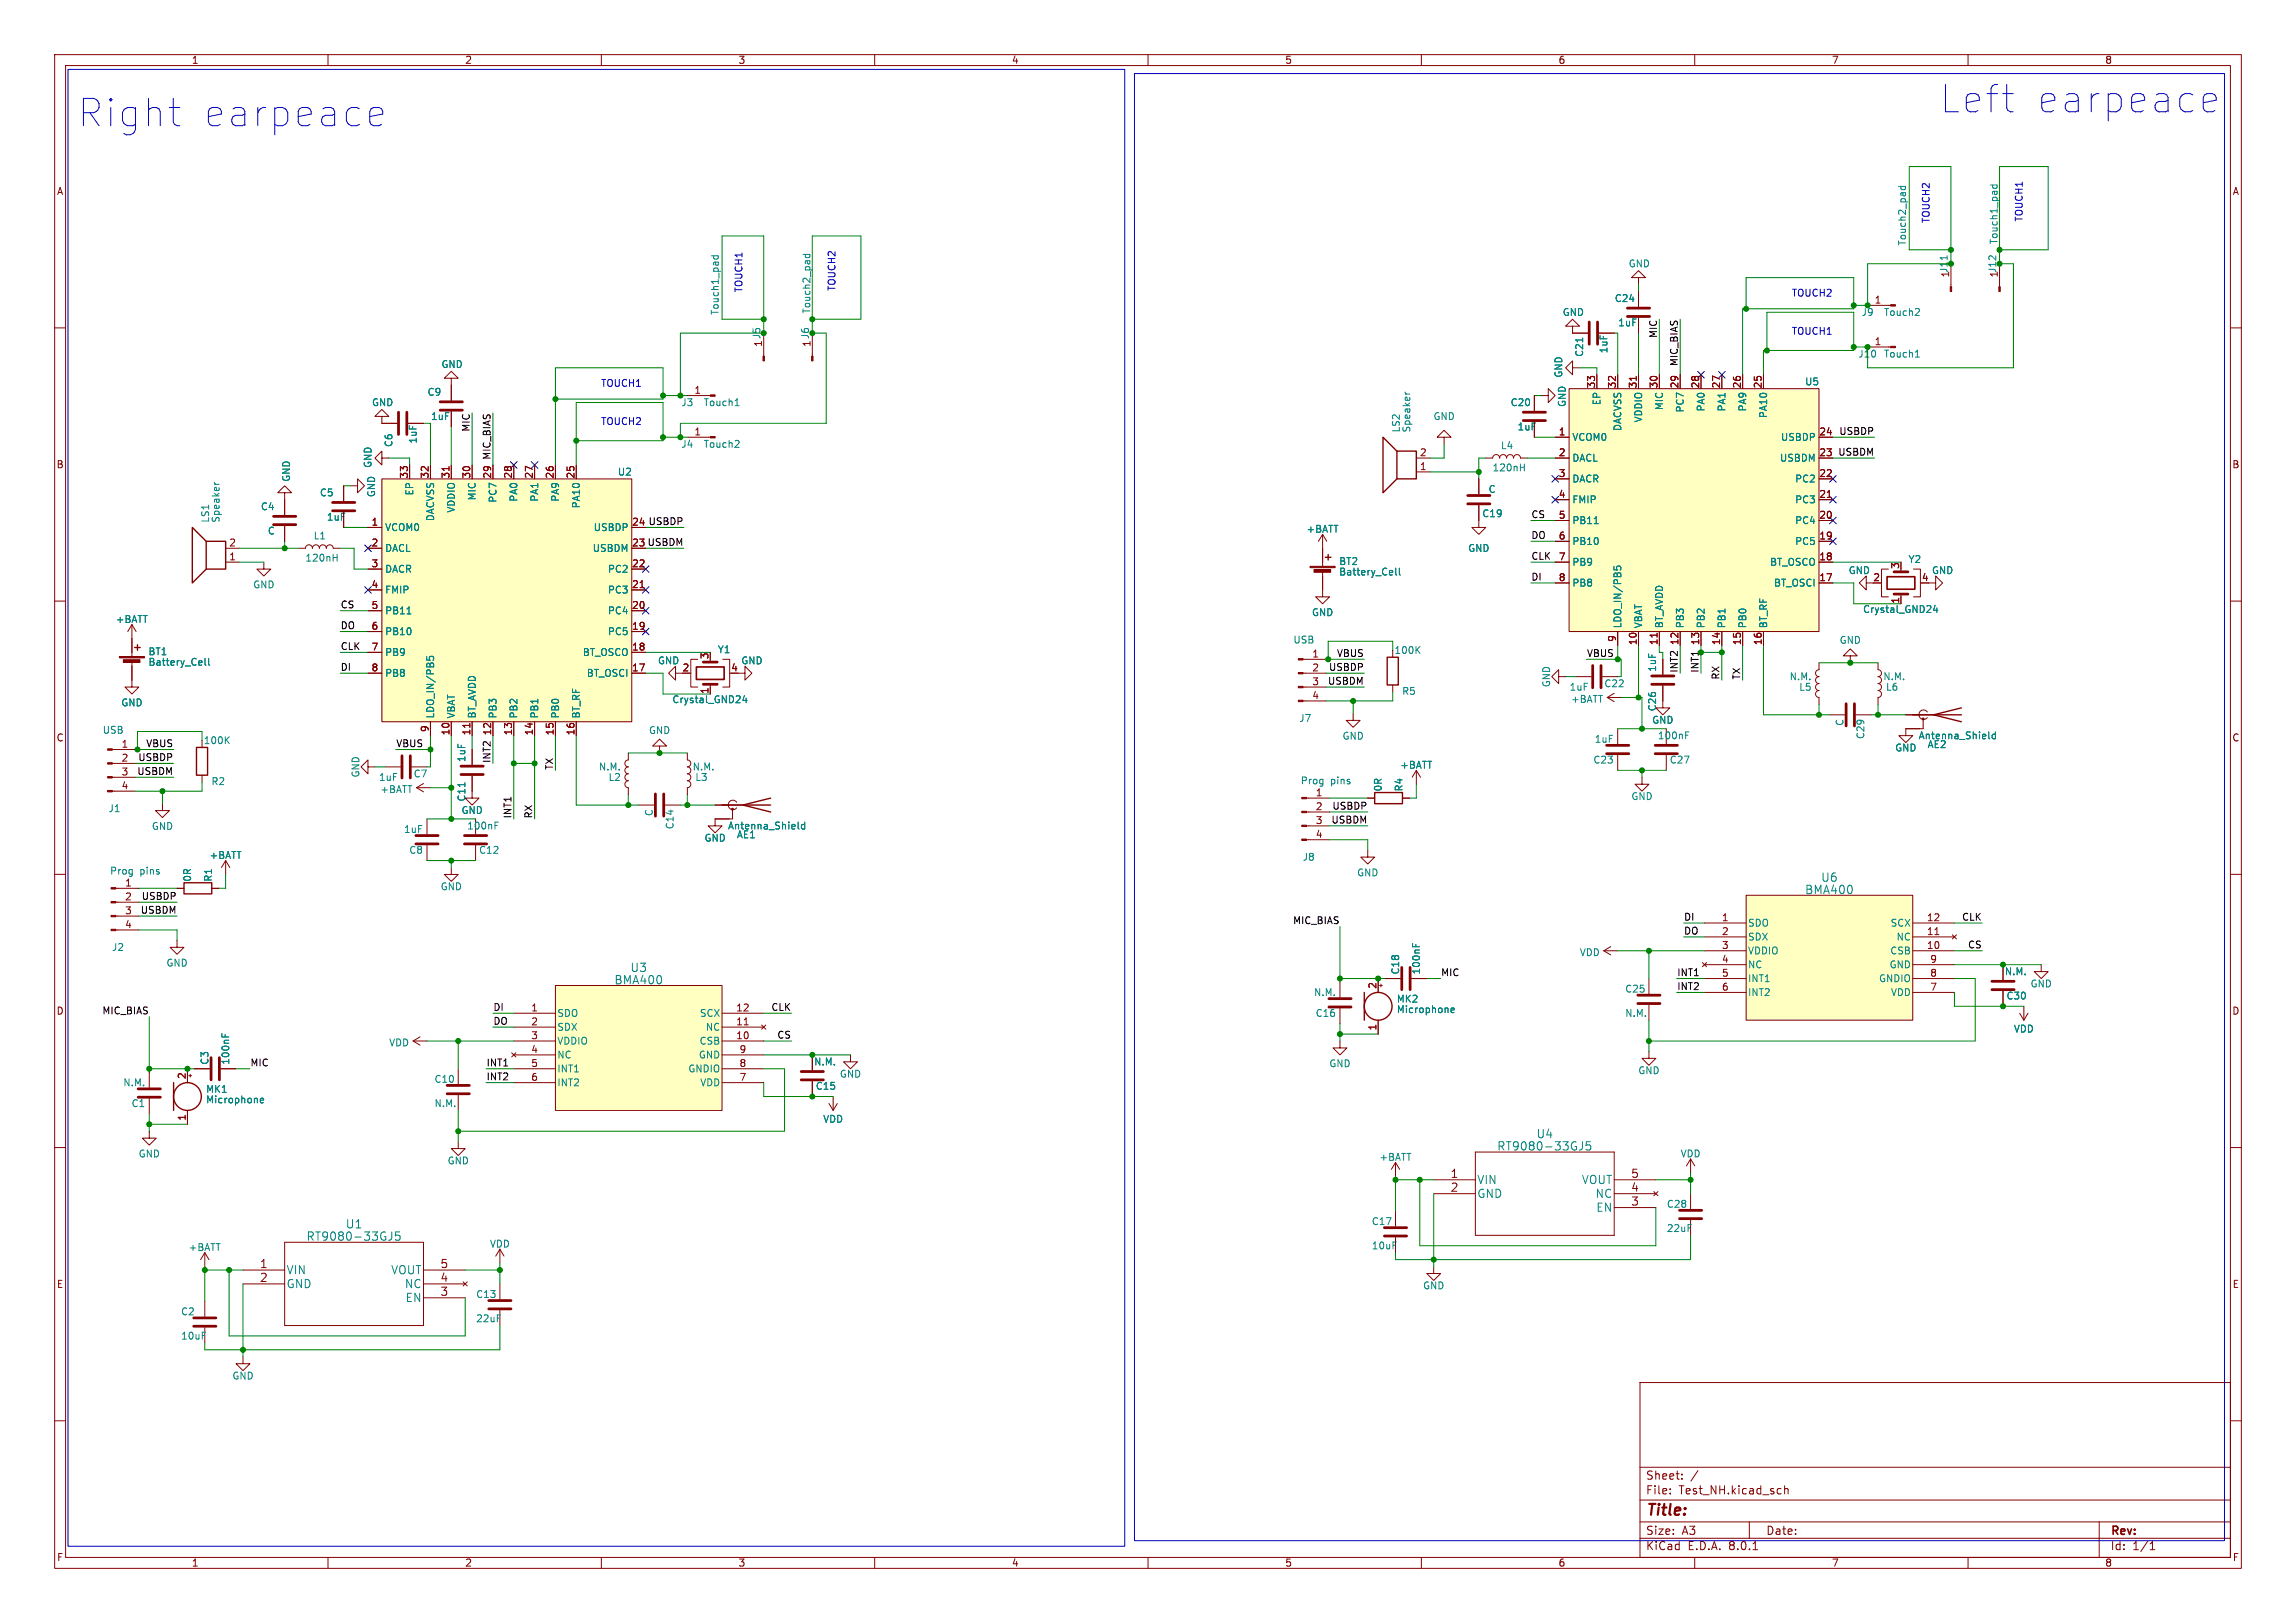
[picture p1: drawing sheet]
<svg xmlns="http://www.w3.org/2000/svg" width="420mm" height="297mm" viewBox="0 0 420 297" stroke-linecap="round" stroke-linejoin="round" font-family="sans-serif">
<defs><g id="words">
<g font-size="7" fill="#0000c2">
<text x="14" y="23.6">Right</text>
<text x="36.5" y="23.6">earpeace</text>
<text x="354.6" y="21.1">Left</text>
<text x="371.9" y="21.1">earpeace</text>
</g>
<text font-size="2.8" fill="#840000" x="301" y="277.9">Title:</text>
<g font-size="2.1" fill="#008484">
<text x="333" y="161.6">U6</text>
<text x="330.1" y="163.8">BMA400</text>
<text x="115.2" y="178.1">U3</text>
<text x="112.3" y="180.3">BMA400</text>
<text x="281" y="208.5">U4</text>
<text x="273.8" y="210.7">RT9080-33GJ5</text>
<text x="270.1" y="216.9">VIN</text>
<text x="270.1" y="219.4">GND</text>
<text x="289.3" y="216.9">VOUT</text>
<text x="291.8" y="219.4">NC</text>
<text x="291.9" y="222">EN</text>
<text x="56" y="227.3">RT9080-33GJ5</text>
<text x="63.2" y="225">U1</text>
<text x="52.3" y="233.4">VIN</text>
<text x="71.5" y="233.4">VOUT</text>
<text x="52.3" y="235.9">GND</text>
<text x="74" y="235.9">NC</text>
<text x="74.1" y="238.5">EN</text>
</g>
<g font-size="2.1" fill="#840000">
<text x="265.3" y="215.6">1</text>
<text x="298.3" y="215.6">5</text>
<text x="265.3" y="218.2">2</text>
<text x="298.3" y="220.7">3</text>
<text x="298.3" y="218.2">4</text>
<text x="47.5" y="232.2">1</text>
<text x="80.5" y="232.2">5</text>
<text x="47.5" y="234.7">2</text>
<text x="80.5" y="237.2">3</text>
<text x="80.5" y="234.7">4</text>
<text x="301" y="273.7">File:</text>
<text x="301" y="271">Sheet:</text>
<text x="307.1" y="273.7">Test_NH.kicad_sch</text>
<text x="301" y="281.1">Size:</text>
<text x="307.6" y="281.1">A3</text>
<text x="323" y="281.1">Date:</text>
<text x="386" y="281.3">Rev:</text>
<text x="301" y="283.9">KiCad</text>
<text x="308.7" y="283.9">E.D.A.</text>
<text x="316.3" y="283.9">8.0.1</text>
<text x="386" y="283.9">Id:</text>
<text x="390.1" y="283.9">1/1</text>
</g>
<g font-size="1.8" fill="#840000">
<text x="35" y="11.9">1</text>
<text x="85" y="11.9">2</text>
<text x="135" y="11.9">3</text>
<text x="185" y="11.9">4</text>
<text x="235" y="11.9">5</text>
<text x="285" y="11.9">6</text>
<text x="335" y="11.9">7</text>
<text x="385" y="11.9">8</text>
<text x="10.3" y="35.9">A</text>
<text x="408.3" y="35.9">A</text>
<text x="342.8" y="55.6">1</text>
<text x="342.8" y="63.2">1</text>
<text x="291.8" y="71.2" transform="rotate(-90 291.8 71.2)">33</text>
<text x="295.7" y="71.2" transform="rotate(-90 295.7 71.2)">32</text>
<text x="299.5" y="71.2" transform="rotate(-90 299.5 71.2)">31</text>
<text x="303.3" y="71.2" transform="rotate(-90 303.3 71.2)">30</text>
<text x="307.1" y="71.2" transform="rotate(-90 307.1 71.2)">29</text>
<text x="310.9" y="71.2" transform="rotate(-90 310.9 71.2)">28</text>
<text x="314.7" y="71.2" transform="rotate(-90 314.7 71.2)">27</text>
<text x="318.5" y="71.2" transform="rotate(-90 318.5 71.2)">26</text>
<text x="322.3" y="71.2" transform="rotate(-90 322.3 71.2)">25</text>
<text x="126.9" y="72.1">1</text>
<text x="126.9" y="79.8">1</text>
<text x="259.6" y="83.6">2</text>
<text x="285" y="79.8">1</text>
<text x="285" y="83.6">2</text>
<text x="332.7" y="83.6">23</text>
<text x="332.7" y="79.8">24</text>
<text x="10.3" y="85.9">B</text>
<text x="74.7" y="87.7" transform="rotate(-90 74.7 87.7)">33</text>
<text x="78.5" y="87.7" transform="rotate(-90 78.5 87.7)">32</text>
<text x="82.3" y="87.7" transform="rotate(-90 82.3 87.7)">31</text>
<text x="86.1" y="87.7" transform="rotate(-90 86.1 87.7)">30</text>
<text x="89.9" y="87.7" transform="rotate(-90 89.9 87.7)">29</text>
<text x="93.7" y="87.7" transform="rotate(-90 93.7 87.7)">28</text>
<text x="97.5" y="87.7" transform="rotate(-90 97.5 87.7)">27</text>
<text x="101.3" y="87.7" transform="rotate(-90 101.3 87.7)">26</text>
<text x="105.2" y="87.7" transform="rotate(-90 105.2 87.7)">25</text>
<text x="259.6" y="86.1">1</text>
<text x="285" y="87.4">3</text>
<text x="332.7" y="87.4">22</text>
<text x="408.2" y="85.9">B</text>
<text x="285" y="91.2">4</text>
<text x="285" y="95">5</text>
<text x="332.7" y="95">20</text>
<text x="332.7" y="91.2">21</text>
<text x="41.8" y="100.1">2</text>
<text x="67.9" y="96.3">1</text>
<text x="67.9" y="100.1">2</text>
<text x="115.5" y="100.1">23 USBDM</text>
<text x="115.5" y="96.3">24 USBDP</text>
<text x="115.5" y="100.1">23</text>
<text x="115.5" y="96.3">24</text>
<text x="285" y="98.8">6</text>
<text x="332.7" y="98.8">19</text>
<text x="41.8" y="102.6">1</text>
<text x="67.9" y="103.9">3</text>
<text x="67.9" y="107.7">4</text>
<text x="115.5" y="107.7">21</text>
<text x="115.5" y="103.9">22</text>
<text x="285" y="102.6">7</text>
<text x="285" y="106.4">8</text>
<text x="332.7" y="106.4">17</text>
<text x="332.7" y="102.6">18</text>
<text x="342.6" y="106.4">2</text>
<text x="347.5" y="104.2" transform="rotate(-90 347.5 104.2)">3</text>
<text x="351.5" y="106.4">4</text>
<text x="67.9" y="111.5">5</text>
<text x="115.5" y="111.5">20</text>
<text x="347.5" y="110.6" transform="rotate(-90 347.5 110.6)">1</text>
<text x="67.9" y="115.3">6</text>
<text x="67.9" y="119.1">7</text>
<text x="115.5" y="119.1">18</text>
<text x="115.5" y="115.3">19</text>
<text x="295.7" y="117.5" transform="rotate(-90 295.7 117.5)">9</text>
<text x="299.5" y="118.2" transform="rotate(-90 299.5 118.2)">10</text>
<text x="303.3" y="118.2" transform="rotate(-90 303.3 118.2)">11</text>
<text x="307.1" y="118.2" transform="rotate(-90 307.1 118.2)">12</text>
<text x="310.9" y="118.2" transform="rotate(-90 310.9 118.2)">13</text>
<text x="314.7" y="118.2" transform="rotate(-90 314.7 118.2)">14</text>
<text x="318.5" y="118.2" transform="rotate(-90 318.5 118.2)">15</text>
<text x="322.3" y="118.2" transform="rotate(-90 322.3 118.2)">16</text>
<text x="67.9" y="122.9">8</text>
<text x="115.5" y="122.9">17</text>
<text x="124.8" y="122.9">2</text>
<text x="129.7" y="120.7" transform="rotate(-90 129.7 120.7)">3</text>
<text x="133.7" y="122.9">4</text>
<text x="240" y="120.4">1</text>
<text x="240" y="122.9">2</text>
<text x="240" y="125.5">3</text>
<text x="129.7" y="127.1" transform="rotate(-90 129.7 127.1)">1</text>
<text x="240" y="128">4</text>
<text x="10.3" y="135.9">C</text>
<text x="22.2" y="136.9">1</text>
<text x="78.5" y="134.1" transform="rotate(-90 78.5 134.1)">9</text>
<text x="82.3" y="134.7" transform="rotate(-90 82.3 134.7)">10</text>
<text x="86.1" y="134.7" transform="rotate(-90 86.1 134.7)">11</text>
<text x="89.9" y="134.7" transform="rotate(-90 89.9 134.7)">12</text>
<text x="93.7" y="134.7" transform="rotate(-90 93.7 134.7)">13</text>
<text x="97.5" y="134.7" transform="rotate(-90 97.5 134.7)">14</text>
<text x="101.3" y="134.7" transform="rotate(-90 101.3 134.7)">15</text>
<text x="105.2" y="134.7" transform="rotate(-90 105.2 134.7)">16</text>
<text x="408.2" y="135.9">C</text>
<text x="22.2" y="139.4">2</text>
<text x="22.2" y="142">3</text>
<text x="22.2" y="144.5">4</text>
<text x="240.6" y="145.8">1</text>
<text x="240.6" y="148.3">2</text>
<text x="240.6" y="150.9">3</text>
<text x="240.6" y="153.4">4</text>
<text x="22.8" y="162.3">1</text>
<text x="22.8" y="164.8">2</text>
<text x="22.8" y="167.4">3</text>
<text x="22.8" y="169.9">4</text>
<text x="314.9" y="168.7">1</text>
<text x="314.9" y="171.2">2</text>
<text x="314.9" y="173.7">3</text>
<text x="352.4" y="173.7">10</text>
<text x="352.4" y="171.2">11</text>
<text x="352.4" y="168.7">12</text>
<text x="314.9" y="176.3">4</text>
<text x="314.9" y="178.8">5</text>
<text x="353" y="178.8">8</text>
<text x="353" y="176.3">9</text>
<text x="10.3" y="185.9">D</text>
<text x="97.1" y="185.2">1</text>
<text x="134.6" y="185.2">12</text>
<text x="251.8" y="181" transform="rotate(-90 251.8 181)">2</text>
<text x="314.9" y="181.4">6</text>
<text x="353" y="181.4">7</text>
<text x="408.2" y="185.9">D</text>
<text x="97.1" y="187.7">2</text>
<text x="97.1" y="190.2">3</text>
<text x="134.6" y="190.2">10</text>
<text x="134.6" y="187.7">11</text>
<text x="251.8" y="188.7" transform="rotate(-90 251.8 188.7)">1</text>
<text x="34" y="197.6" transform="rotate(-90 34 197.6)">2</text>
<text x="97.1" y="192.8">4</text>
<text x="97.1" y="195.3">5</text>
<text x="97.1" y="197.9">6</text>
<text x="135.2" y="197.9">7</text>
<text x="135.2" y="195.3">8</text>
<text x="135.2" y="192.8">9</text>
<text x="34" y="205.2" transform="rotate(-90 34 205.2)">1</text>
<text x="10.3" y="235.9">E</text>
<text x="408.3" y="235.9">E</text>
<text x="10.3" y="285.9">F</text>
<text x="35" y="286.9">1</text>
<text x="85" y="286.9">2</text>
<text x="135" y="286.9">3</text>
<text x="185" y="286.9">4</text>
<text x="235" y="286.9">5</text>
<text x="285" y="286.9">6</text>
<text x="335" y="286.9">7</text>
<text x="385" y="286.9">8</text>
<text x="408.3" y="285.9">F</text>
</g>
<g font-size="1.8" fill="#0000c2">
<text x="353.1" y="40.9" transform="rotate(-90 353.1 40.9)">TOUCH2</text>
<text x="370.1" y="40.6" transform="rotate(-90 370.1 40.6)">TOUCH1</text>
<text x="135.9" y="53.6" transform="rotate(-90 135.9 53.6)">TOUCH1</text>
<text x="152.9" y="53.3" transform="rotate(-90 152.9 53.3)">TOUCH2</text>
<text x="327.7" y="54.4">TOUCH2</text>
<text x="327.7" y="61.3">TOUCH1</text>
<text x="109.9" y="70.9">TOUCH1</text>
<text x="109.9" y="77.9">TOUCH2</text>
</g>
<g font-size="1.8" fill="#008484">
<text x="348.8" y="45" transform="rotate(-90 348.8 45)">Touch2_pad</text>
<text x="365.6" y="44.8" transform="rotate(-90 365.6 44.8)">Touch1_pad</text>
<text x="297.8" y="49.1">GND</text>
<text x="356.6" y="50.9" transform="rotate(-90 356.6 50.9)">1J11</text>
<text x="365.5" y="50.9" transform="rotate(-90 365.5 50.9)">1J12</text>
<text x="131.7" y="57.7" transform="rotate(-90 131.7 57.7)">Touch1_pad</text>
<text x="148.4" y="57.5" transform="rotate(-90 148.4 57.5)">Touch2_pad</text>
<text x="285.8" y="58">GND</text>
<text x="295.3" y="55.5">C24</text>
<text x="295.9" y="59.9">1uF</text>
<text x="340.4" y="58">J9</text>
<text x="344.5" y="58">Touch2</text>
<text x="139.4" y="63.6" transform="rotate(-90 139.4 63.6)">1 J5</text>
<text x="148.3" y="63.6" transform="rotate(-90 148.3 63.6)">1 J6</text>
<text x="289.8" y="65.4" transform="rotate(-90 289.8 65.4)">C21</text>
<text x="294.2" y="64.8" transform="rotate(-90 294.2 64.8)">1uF</text>
<text x="339.8" y="65.6">J10</text>
<text x="344.5" y="65.6">Touch1</text>
<text x="80.7" y="67.5">GND</text>
<text x="286" y="69.2" transform="rotate(-90 286 69.2)">GND</text>
<text x="330.1" y="70.7">U5</text>
<text x="68" y="74.5">GND</text>
<text x="78.1" y="72.6">C9</text>
<text x="78.7" y="77.1">1uF</text>
<text x="124.5" y="74.5">J3</text>
<text x="128.6" y="74.5">Touch1</text>
<text x="262.1" y="77.1">GND</text>
<text x="276.2" y="74.5">C20</text>
<text x="286.6" y="74.6" transform="rotate(-90 286.6 74.6)">GND</text>
<text x="293" y="74.3" transform="rotate(-90 293 74.3)">EP</text>
<text x="300.6" y="77.4" transform="rotate(-90 300.6 77.4)">VDDIO</text>
<text x="304.4" y="75.2" transform="rotate(-90 304.4 75.2)">MIC</text>
<text x="308.2" y="75.6" transform="rotate(-90 308.2 75.6)">PC7</text>
<text x="312" y="75.4" transform="rotate(-90 312 75.4)">PA0</text>
<text x="315.8" y="75.4" transform="rotate(-90 315.8 75.4)">PA1</text>
<text x="319.6" y="75.4" transform="rotate(-90 319.6 75.4)">PA9</text>
<text x="323.4" y="76.6" transform="rotate(-90 323.4 76.6)">PA10</text>
<text x="72" y="81.9" transform="rotate(-90 72 81.9)">C6</text>
<text x="76.4" y="81.3" transform="rotate(-90 76.4 81.3)">1uF</text>
<text x="124.5" y="82.1">J4</text>
<text x="128.6" y="82.1">Touch2</text>
<text x="256.3" y="79.2" transform="rotate(-90 256.3 79.2)">LS2</text>
<text x="258.2" y="79.2" transform="rotate(-90 258.2 79.2)">Speaker</text>
<text x="274.5" y="82.4">L4</text>
<text x="277.5" y="79">1uF</text>
<text x="287.5" y="80.9">VCOM0</text>
<text x="296.8" y="79" transform="rotate(-90 296.8 79)">DACVSS</text>
<text x="325.7" y="80.9">USBDP</text>
<text x="53.3" y="88.3" transform="rotate(-90 53.3 88.3)">GND</text>
<text x="68.2" y="85.7" transform="rotate(-90 68.2 85.7)">GND</text>
<text x="112.9" y="87.2">U2</text>
<text x="272.9" y="86.5">120nH</text>
<text x="287.5" y="84.7">DACL</text>
<text x="287.5" y="88.5">DACR</text>
<text x="325.5" y="84.7">USBDM</text>
<text x="328.3" y="88.5">PC2</text>
<text x="38.4" y="95.7" transform="rotate(-90 38.4 95.7)">LS1</text>
<text x="40.4" y="95.7" transform="rotate(-90 40.4 95.7)">Speaker</text>
<text x="47.6" y="93.6">C4</text>
<text x="58.4" y="91">C5</text>
<text x="59.7" y="95.5">1uF</text>
<text x="68.8" y="91.1" transform="rotate(-90 68.8 91.1)">GND</text>
<text x="75.8" y="90.8" transform="rotate(-90 75.8 90.8)">EP</text>
<text x="79.6" y="95.5" transform="rotate(-90 79.6 95.5)">DACVSS</text>
<text x="83.4" y="93.9" transform="rotate(-90 83.4 93.9)">VDDIO</text>
<text x="87.2" y="91.7" transform="rotate(-90 87.2 91.7)">MIC</text>
<text x="91" y="92.1" transform="rotate(-90 91 92.1)">PC7</text>
<text x="94.8" y="91.9" transform="rotate(-90 94.8 91.9)">PA0</text>
<text x="98.7" y="91.9" transform="rotate(-90 98.7 91.9)">PA1</text>
<text x="102.5" y="91.9" transform="rotate(-90 102.5 91.9)">PA9</text>
<text x="106.3" y="93.1" transform="rotate(-90 106.3 93.1)">PA10</text>
<text x="271.1" y="94.8">C19</text>
<text x="272.2" y="90.4">C</text>
<text x="287.5" y="92.3">FMIP</text>
<text x="328.3" y="92.3">PC3</text>
<text x="48.9" y="98">C</text>
<text x="57.3" y="98.9">L1</text>
<text x="70.4" y="97.4">VCOM0</text>
<text x="70.4" y="101.2">DACL</text>
<text x="108.3" y="101.2">USBDM</text>
<text x="108.5" y="97.4">USBDP</text>
<text x="238.9" y="97.7">+BATT</text>
<text x="268.5" y="101.2">GND</text>
<text x="287.5" y="96.1">PB11</text>
<text x="287.5" y="99.9">PB10</text>
<text x="328.3" y="99.9">PC5</text>
<text x="328.3" y="96.1">PC4</text>
<text x="46.2" y="107.9">GND</text>
<text x="55.8" y="103">120nH</text>
<text x="70.4" y="105">DACR</text>
<text x="111.1" y="105">PC2</text>
<text x="244.9" y="103.6">BT2</text>
<text x="244.9" y="105.5">Battery_Cell</text>
<text x="287.5" y="103.7">PB9</text>
<text x="287.5" y="107.5">PB8</text>
<text x="323.7" y="103.7">BT_OSCO</text>
<text x="324.4" y="107.5">BT_OSCI</text>
<text x="338.1" y="105.3">GND</text>
<text x="349" y="103.2">Y2</text>
<text x="353.3" y="105.3">GND</text>
<text x="70.4" y="108.8">FMIP</text>
<text x="70.4" y="112.6">PB11</text>
<text x="111.1" y="112.6">PC4</text>
<text x="111.1" y="108.8">PC3</text>
<text x="239.9" y="112.9">GND</text>
<text x="340.7" y="112.4">Crystal_GND24</text>
<text x="21.1" y="114.2">+BATT</text>
<text x="70.4" y="116.4">PB10</text>
<text x="111.1" y="116.4">PC5</text>
<text x="131.2" y="119.7">Y1</text>
<text x="236.5" y="118">USB</text>
<text x="255" y="119.9">100K</text>
<text x="296.8" y="115.1" transform="rotate(-90 296.8 115.1)">LDO_IN/PB5</text>
<text x="300.6" y="115.1" transform="rotate(-90 300.6 115.1)">VBAT</text>
<text x="304.4" y="115.1" transform="rotate(-90 304.4 115.1)">BT_AVDD</text>
<text x="308.2" y="115.1" transform="rotate(-90 308.2 115.1)">PB3</text>
<text x="312" y="115.1" transform="rotate(-90 312 115.1)">PB2</text>
<text x="315.8" y="115.1" transform="rotate(-90 315.8 115.1)">PB1</text>
<text x="319.6" y="115.1" transform="rotate(-90 319.6 115.1)">PB0</text>
<text x="323.4" y="115.1" transform="rotate(-90 323.4 115.1)">BT_RF</text>
<text x="336.4" y="118">GND</text>
<text x="27.1" y="120.1">BT1</text>
<text x="27.1" y="122">Battery_Cell</text>
<text x="70.4" y="120.2">PB9</text>
<text x="70.4" y="124.1">PB8</text>
<text x="106.5" y="120.2">BT_OSCO</text>
<text x="107.2" y="124.1">BT_OSCI</text>
<text x="120.3" y="121.8">GND</text>
<text x="135.5" y="121.8">GND</text>
<text x="283.7" y="125.9" transform="rotate(-90 283.7 125.9)">GND</text>
<text x="293.4" y="126">C22</text>
<text x="303.1" y="123" transform="rotate(-90 303.1 123)">1uF</text>
<text x="327.3" y="124.7">N.M.</text>
<text x="344.4" y="124.7">N.M.</text>
<text x="22.1" y="129.5">GND</text>
<text x="79.6" y="131.6" transform="rotate(-90 79.6 131.6)">LDO_IN/PB5</text>
<text x="83.4" y="131.6" transform="rotate(-90 83.4 131.6)">VBAT</text>
<text x="87.2" y="131.6" transform="rotate(-90 87.2 131.6)">BT_AVDD</text>
<text x="91" y="131.6" transform="rotate(-90 91 131.6)">PB3</text>
<text x="94.8" y="131.6" transform="rotate(-90 94.8 131.6)">PB2</text>
<text x="98.7" y="131.6" transform="rotate(-90 98.7 131.6)">PB1</text>
<text x="102.5" y="131.6" transform="rotate(-90 102.5 131.6)">PB0</text>
<text x="106.3" y="131.6" transform="rotate(-90 106.3 131.6)">BT_RF</text>
<text x="122.9" y="128.9">Crystal_GND24</text>
<text x="256.4" y="127.4">R5</text>
<text x="287" y="126.6">1uF</text>
<text x="287.3" y="128.8">+BATT</text>
<text x="303.1" y="130.3" transform="rotate(-90 303.1 130.3)">C26</text>
<text x="329" y="126.6">L5</text>
<text x="344.9" y="126.6">L6</text>
<text x="18.7" y="134.5">USB</text>
<text x="37.2" y="136.4">100K</text>
<text x="118.6" y="134.5">GND</text>
<text x="237.6" y="132.3">J7</text>
<text x="245.5" y="135.6">GND</text>
<text x="291.6" y="136.1">1uF</text>
<text x="302.1" y="132.6">GND</text>
<text x="303.2" y="135.5">100nF</text>
<text x="337.4" y="132.9" transform="rotate(-90 337.4 132.9)">C</text>
<text x="341.2" y="135.3" transform="rotate(-90 341.2 135.3)">C29</text>
<text x="346.6" y="137.7">GND</text>
<text x="350.9" y="135.5">Antenna_Shield</text>
<text x="352.5" y="137.1">AE2</text>
<text x="38.6" y="143.9">R2</text>
<text x="65.9" y="142.4" transform="rotate(-90 65.9 142.4)">GND</text>
<text x="69.2" y="143.1">1uF</text>
<text x="75.6" y="142.5">C7</text>
<text x="85.3" y="139.5" transform="rotate(-90 85.3 139.5)">1uF</text>
<text x="109.5" y="141.2">N.M.</text>
<text x="111.2" y="143.1">L2</text>
<text x="126.6" y="141.2">N.M.</text>
<text x="127.1" y="143.1">L3</text>
<text x="237.8" y="143.7">Prog</text>
<text x="243.4" y="143.7">pins</text>
<text x="256" y="140.9">+BATT</text>
<text x="291.4" y="139.9">C23</text>
<text x="305.3" y="139.9">C27</text>
<text x="19.8" y="148.8">J1</text>
<text x="69.5" y="145.3">+BATT</text>
<text x="84.3" y="149.1">GND</text>
<text x="85.3" y="146.8" transform="rotate(-90 85.3 146.8)">C11</text>
<text x="119.6" y="149.4" transform="rotate(-90 119.6 149.4)">C</text>
<text x="253" y="144.9" transform="rotate(-90 253 144.9)">0R</text>
<text x="256.8" y="144.9" transform="rotate(-90 256.8 144.9)">R4</text>
<text x="298.3" y="146.6">GND</text>
<text x="27.7" y="152.1">GND</text>
<text x="73.8" y="152.6">1uF</text>
<text x="85.4" y="152">100nF</text>
<text x="123.4" y="151.9" transform="rotate(-90 123.4 151.9)">C14</text>
<text x="128.8" y="154.2">GND</text>
<text x="133.1" y="152">Antenna_Shield</text>
<text x="134.7" y="153.6">AE1</text>
<text x="20" y="160.2">Prog</text>
<text x="25.6" y="160.2">pins</text>
<text x="35.2" y="161.4" transform="rotate(-90 35.2 161.4)">0R</text>
<text x="38.2" y="157.4">+BATT</text>
<text x="39" y="161.4" transform="rotate(-90 39 161.4)">R1</text>
<text x="74.8" y="156.4">C8</text>
<text x="87.5" y="156.4">C12</text>
<text x="238.2" y="157.7">J8</text>
<text x="248.2" y="160.6">GND</text>
<text x="80.5" y="163.1">GND</text>
<text x="319.7" y="169.8">SDO</text>
<text x="319.7" y="172.3">SDX</text>
<text x="345.7" y="169.8">SCX</text>
<text x="346.8" y="172.3">NC</text>
<text x="20.4" y="174.2">J2</text>
<text x="30.3" y="177.1">GND</text>
<text x="256.1" y="178.4" transform="rotate(-90 256.1 178.4)">C18</text>
<text x="259.9" y="178.4" transform="rotate(-90 259.9 178.4)">100nF</text>
<text x="288.9" y="175.2">VDD</text>
<text x="319.7" y="174.9">VDDIO</text>
<text x="319.7" y="177.4">NC</text>
<text x="319.7" y="179.9">INT1</text>
<text x="343.6" y="179.9">GNDIO</text>
<text x="345.6" y="177.4">GND</text>
<text x="345.7" y="174.9">CSB</text>
<text x="366.6" y="178.7">N.M.</text>
<text x="240.3" y="182.5">N.M.</text>
<text x="255.4" y="183.7">MK2</text>
<text x="255.4" y="185.6">Microphone</text>
<text x="297.2" y="181.8">C25</text>
<text x="319.7" y="182.5">INT2</text>
<text x="345.8" y="182.5">VDD</text>
<text x="366.9" y="183.1">C30</text>
<text x="371.3" y="180.9">GND</text>
<text x="71.1" y="191.7">VDD</text>
<text x="101.9" y="186.3">SDO</text>
<text x="101.9" y="188.8">SDX</text>
<text x="101.9" y="191.4">VDDIO</text>
<text x="127.9" y="191.4">CSB</text>
<text x="127.9" y="186.3">SCX</text>
<text x="129" y="188.8">NC</text>
<text x="240.6" y="186.3">C16</text>
<text x="297.2" y="186.3">N.M.</text>
<text x="368.3" y="189.1">VDD</text>
<text x="38.3" y="194.9" transform="rotate(-90 38.3 194.9)">C3</text>
<text x="42.1" y="194.9" transform="rotate(-90 42.1 194.9)">100nF</text>
<text x="101.9" y="193.9">NC</text>
<text x="101.9" y="196.4">INT1</text>
<text x="125.8" y="196.4">GNDIO</text>
<text x="127.8" y="193.9">GND</text>
<text x="148.8" y="195.2">N.M.</text>
<text x="153.5" y="197.4">GND</text>
<text x="243.1" y="195.5">GND</text>
<text x="299.6" y="196.8">GND</text>
<text x="22.5" y="199">N.M.</text>
<text x="24" y="202.8">C1</text>
<text x="37.6" y="200.2">MK1</text>
<text x="37.6" y="202.1">Microphone</text>
<text x="79.4" y="202.8">N.M.</text>
<text x="79.4" y="198.3">C10</text>
<text x="101.9" y="199">INT2</text>
<text x="128" y="199">VDD</text>
<text x="149.1" y="199.6">C15</text>
<text x="150.5" y="205.7">VDD</text>
<text x="25.3" y="212">GND</text>
<text x="81.8" y="213.3">GND</text>
<text x="252.2" y="212.6">+BATT</text>
<text x="307.3" y="212">VDD</text>
<text x="304.8" y="221.2">C28</text>
<text x="250.8" y="224.4">C17</text>
<text x="304.8" y="225.7">22uF</text>
<text x="34.4" y="229.1">+BATT</text>
<text x="89.5" y="228.5">VDD</text>
<text x="250.8" y="228.8">10uF</text>
<text x="87" y="237.7">C13</text>
<text x="260.2" y="236.1">GND</text>
<text x="33" y="240.9">C2</text>
<text x="33" y="245.3">10uF</text>
<text x="87" y="242.2">22uF</text>
<text x="42.4" y="252.7">GND</text>
</g>
<g font-size="1.8">
<text x="303.2" y="61.9" transform="rotate(-90 303.2 61.9)">MIC</text>
<text x="307" y="67.1" transform="rotate(-90 307 67.1)">MIC_BIAS</text>
<text x="86" y="79.1" transform="rotate(-90 86 79.1)">MIC</text>
<text x="336.2" y="83.5">USBDM</text>
<text x="336.3" y="79.7">USBDP</text>
<text x="89.8" y="84.2" transform="rotate(-90 89.8 84.2)">MIC_BIAS</text>
<text x="280" y="94.9">CS</text>
<text x="280" y="98.7">DO</text>
<text x="280" y="102.5">CLK</text>
<text x="280" y="106.3">DI</text>
<text x="62.2" y="111.4">CS</text>
<text x="62.2" y="115.2">DO</text>
<text x="62.2" y="119">CLK</text>
<text x="62.2" y="122.8">DI</text>
<text x="242.8" y="125.4">USBDM</text>
<text x="243" y="122.8">USBDP</text>
<text x="244.5" y="120.3">VBUS</text>
<text x="290.2" y="120.3">VBUS</text>
<text x="307" y="123.2" transform="rotate(-90 307 123.2)">INT2</text>
<text x="310.8" y="123.2" transform="rotate(-90 310.8 123.2)">INT1</text>
<text x="314.6" y="124.5" transform="rotate(-90 314.6 124.5)">RX</text>
<text x="318.4" y="124.5" transform="rotate(-90 318.4 124.5)">TX</text>
<text x="26.6" y="136.8">VBUS</text>
<text x="72.4" y="136.8">VBUS</text>
<text x="25" y="141.9">USBDM</text>
<text x="25.2" y="139.4">USBDP</text>
<text x="89.8" y="139.7" transform="rotate(-90 89.8 139.7)">INT2</text>
<text x="101.3" y="141" transform="rotate(-90 101.3 141)">TX</text>
<text x="93.6" y="149.9" transform="rotate(-90 93.6 149.9)">INT1</text>
<text x="97.4" y="149.9" transform="rotate(-90 97.4 149.9)">RX</text>
<text x="243.6" y="148.2">USBDP</text>
<text x="243.5" y="150.8">USBDM</text>
<text x="25.7" y="167.3">USBDM</text>
<text x="25.8" y="164.8">USBDP</text>
<text x="236.4" y="169.2">MIC_BIAS</text>
<text x="308" y="171.1">DO</text>
<text x="308" y="168.6">DI</text>
<text x="358.8" y="168.6">CLK</text>
<text x="359.9" y="173.6">CS</text>
<text x="263.5" y="178.7">MIC</text>
<text x="306.7" y="178.7">INT1</text>
<text x="18.6" y="185.7">MIC_BIAS</text>
<text x="90.2" y="185.1">DI</text>
<text x="141" y="185.1">CLK</text>
<text x="306.7" y="181.3">INT2</text>
<text x="90.2" y="187.6">DO</text>
<text x="142.1" y="190.2">CS</text>
<text x="45.7" y="195.2">MIC</text>
<text x="88.9" y="195.2">INT1</text>
<text x="88.9" y="197.8">INT2</text>
</g>
</g></defs>
<g fill="none" stroke="#840000" stroke-width=".18">
<path d="M10 10h400v277h-400zM12 12h396v273h-396zM60 10v2M110 10v2M160 10v2M210 10v2M260 10v2M310 10v2M360 10v2M10 60h2M408 60h2M10 110h2"/>
<path d="M408 110h2M10 160h2M408 160h2M366.4 176.5v2.8M366.4 181.4v2.8M10 210h2M408 210h2M10 260h2M300 253h108v32h-108zM408 260h2M300 278.5h108M300 274.5h108"/>
<path d="M300 268.5h108M305.5 273.2v.2M305.5 272.5v.1M307.7 270.5v.2M307.7 269.8v.1M310.6 269.1l-1.3 1.9M320 278.5v3M325.7 272.4l.1 .1M325.8 273.3l-.1 .1M326.4 271.9v1.5M326.4 272.5l.3-.1 .3 .1 .1 .9M384 278.5v6.5"/>
<path d="M60 285v2M110 285v2M160 285v2M210 285v2M260 285v2M300 281.5h108M310 285v2M320.7 283.6h.8M360 285v2M393.3 283.6h.9M393.3 282.5l.4-.4v1.5"/>
</g>
<path d="M364.4 179.6h4M364.4 181.1h4" fill="none" stroke="#840000" stroke-width=".51"/>
<path d="M101.6 180.3h30.5v22.9h-30.5z" fill="#ffffc2"/>
<g fill="none" stroke="#840000" stroke-width=".18">
<path d="M299.7 50.8h1.3l-1.3-1.3-1.3 1.3h1.3v1.3M87 149.9v2.8M87 154.7v2.8M93.6 192.7l.8 .7M94 185.4h7.6M94 190.5h7.6M94 188h7.6M94 193h7.6M94 195.6h7.6M94 198.1h7.6M94.4 192.7l-.8 .7M101.6 180.3h30.5v22.9h-30.5z"/>
<path d="M132.1 185.4h7.6M132.1 190.5h7.6M132.1 188h7.6M132.1 193h7.6M132.1 195.6h7.6M132.1 198.1h7.6M136.1 187.5h.8M139.3 187.6l.8 .7M140.1 187.6l-.8 .7M369.4 185.4l.8 1.3M370.2 184.2v2.5M371 185.4l-.8 1.3"/>
</g>
<path d="M85 152.9h4M85 154.4h4" fill="none" stroke="#840000" stroke-width=".51"/>
<path d="M90.5 151h.5M90.5 150.4h.6" fill="none" stroke="#008484" stroke-width=".18"/>
<path d="M287 71.1h45.7v44.5h-45.7z" fill="#ffffc2"/>
<g fill="none" stroke="#840000" stroke-width=".18">
<path d="M287.7 59.7h1.2l-1.2-1.3-1.3 1.3h1.3v1.3M299.7 53.3v2.8M299.7 58.2v2.8M287 71.1h45.7v44.5h-45.7zM292.1 68.6v2.5M295.9 68.6v2.5M299.3 68.9v.7M299.7 68.6v2.5M303.5 68.6v2.5M307.3 68.6v2.5M311.1 68.6v2.5M315 68.6v2.5"/>
<path d="M318.8 68.6v2.5M322.6 68.6v2.5M64.1 88.9h1.3v-1.3l1.3 1.3-1.3 1.3v-1.3M284.5 80h2.5M284.5 99.1h2.5M284.5 83.8h2.5M284.5 95.3h2.5M284.5 91.4h2.5M284.5 87.6h2.5M332.7 80h2.6M332.7 99.1h2.6M332.7 83.8h2.6"/>
<path d="M332.7 95.3h2.6M332.7 91.4h2.6M332.7 87.6h2.6M334.3 91h.7M24.1 116.8v3.3M54.6 100.3h1.3a.64 .64 0 0 1 .6-.6 .64 .64 0 0 1 .6 .6 .64 .64 0 0 1 .7-.6 .64 .64 0 0 1 .6 .6 .64 .64 0 0 1 .7-.6 .64 .64 0 0 1 .6 .6 .64 .64 0 0 1 .6-.6 .64 .64 0 0 1 .7 .6h1.2M284.5 106.7h2.5M284.5 102.9h2.5M295.9 115.6v2.5M299.7 115.6v2.5M303.1 115.9v.7M303.5 115.6v2.5"/>
<path d="M307.3 115.6v2.5M311.1 115.6v2.5M315 115.6v2.5M318.8 115.6v2.5M322.6 115.6v2.5M332.7 106.7h2.6M332.7 102.9h2.6M24.1 121.2v3.3M332.7 121.3v1.3a.63 .63 0 0 0-.6 .6 .63 .63 0 0 0 .6 .6 .63 .63 0 0 0-.6 .7 .63 .63 0 0 0 .6 .6 .63 .63 0 0 0-.6 .6 .63 .63 0 0 0 .6 .7 .63 .63 0 0 0-.6 .6 .63 .63 0 0 0 .6 .6v1.3M338.5 120h1.2l-1.2-1.3-1.3 1.3h1.3v1.3M32.4 162.6h1.3M38.7 162.6h1.3"/>
</g>
<path d="M291.6 95.8h.7M60.9 102h.8M61.7 101.4v1.3M295.2 103.7v.6h.6l-.1-.2 .1-.4 .1-.1 .5 .1 .1 .1-.1 .5M37.5 120.5v1.1l.2 .1M38.2 120.5v1.1l.2 .1" fill="none" stroke="#008484" stroke-width=".18"/>
<path d="M297.7 57.9h4.1M297.7 56.4h4.1" fill="none" stroke="#840000" stroke-width=".51"/>
<g fill="#840000" stroke="#840000" stroke-width=".18">
<path d="M21.8 120.1h4.6v.3h-4.6z"/>
<path d="M22.6 120.7h3v.5h-3z"/>
</g>
<path d="M24.6 118.5h1.1M25.1 118v1M33.7 161.5h5v2.1h-5z" fill="none" stroke="#840000" stroke-width=".25"/>
<path d="M69.8 87.6h45.8v44.5h-45.8z" fill="#ffffc2"/>
<g fill="none" stroke="#840000" stroke-width=".18">
<path d="M341.6 55.9h4.2M365.8 48.3v4.2M69.8 76.2h1.3l-1.3-1.3-1.2 1.3h1.2v1.3h2.8M74.7 77.5h2.8M125.7 72.4h4.2M281.9 72.4h1.3v-1.3l1.3 1.3-1.3 1.3v-1.3M287.7 67.3v-1.3l-1.3 1.3 1.3 1.3v-1.3h1.2M287.7 61h2.7M292.5 61h2.8M341.6 63.5h4.2M52.1 90.2h1.2l-1.2-1.3-1.3 1.3h1.3v4M52.1 96.3v2.8"/>
<path d="M62.9 88.9v2.8M62.9 93.7v2.8M67.3 96.5h2.5M69.8 87.6h45.8v44.5h-45.8zM69.8 83.8v-1.2l-1.2 1.2 1.2 1.3v-1.3h1.3M74.9 85.1v2.5M78.7 85.1v2.5M82.1 85.4v.7M82.5 85.1v2.5M86.4 85.1v2.5M90.2 85.1v2.5M94 85.1v2.5"/>
<path d="M97.8 85.1v2.5M101.6 85.1v2.5M105.4 85.1v2.5M24.1 114.3l-.7 1.3M24.1 114.3v2.5M24.1 114.3l.8 1.3M41.3 100.3h2.5M41.3 102.9h2.5M48.3 102.9v1.2h1.2l-1.2 1.3-1.3-1.3h1.3M67.3 119.4h2.5M67.3 115.6h2.5M67.3 100.3h2.5"/>
<path d="M67.3 111.8h2.5M67.3 108h2.5M67.3 104.1h2.5M115.6 119.4h2.5M115.6 115.6h2.5M115.6 111.8h2.5M115.6 108h2.5M115.6 104.1h2.5M117.1 107.5h.7M341.4 106.7v-1.3l-1.3 1.3 1.3 1.3v-1.3h1.2M343.9 106.7h.3M345.4 104.1h-1.2v5.1h1.2"/>
<path d="M347.7 108.7v1.8M350 104.1h1.3v5.1h-1.3M352.8 106.7h1.3v-1.3l1.2 1.3-1.2 1.3v-1.3M67.3 123.2h2.5M78.7 132.1v2.5M82.5 132.1v2.5M85.9 132.4v.7M86.4 132.1v2.5M86.4 137.2v2.8M90.2 132.1v2.5M94 132.1v2.5M97.8 132.1v2.5"/>
<path d="M101.6 132.1v2.5M105.4 132.1v2.5M115.6 123.2h2.5M123.6 123.2v-1.3l-1.3 1.3 1.3 1.3v-1.3h1.2M126.1 123.2h.3M127.6 120.7h-1.2v5h1.2M129.9 125.2v1.8M132.2 120.7h1.3v5h-1.3M135 123.2h1.3v-1.3l1.2 1.3-1.2 1.3v-1.3M285.1 123.8v-1.2l-1.3 1.2 1.3 1.3v-1.3h1.3M295.9 133.4v2.7M295.9 138.2v2.8"/>
<path d="M304.2 125.5v4h1.2l-1.2 1.3-1.3-1.3h1.3M304.2 120.7v2.7M304.8 133.4v2.7M304.8 138.2v2.8M334.6 130.8h2.8M339.5 130.8h2.8M343.5 121.3v1.3a.64 .64 0 0 1 .7 .6 .64 .64 0 0 1-.7 .6 .64 .64 0 0 1 .7 .7 .64 .64 0 0 1-.7 .6 .64 .64 0 0 1 .7 .6 .64 .64 0 0 1-.7 .7 .64 .64 0 0 1 .7 .6 .64 .64 0 0 1-.7 .6v1.3M348.6 133.4v1.2h1.3l-1.3 1.3-1.3-1.3h1.3M76.2 144.1l1.3 .8M76.2 144.1h2.5M77.5 143.4l-1.3 .7M86.4 142v2.8"/>
<path d="M300.4 142.2v1.3h1.2l-1.2 1.3-1.3-1.3h1.3M32.4 172.1v1.3h1.3l-1.3 1.2-1.3-1.2h1.3"/>
</g>
<g fill="none" stroke="#008484" stroke-width=".18">
<path d="M364.1 33.9h1.2M364.5 33.9v.3l.2 .3M365.3 33.9v.3l-.2 .3M350.9 56.5l.2 .2-.1 .3-.7 .7h.8M134.5 74.2h.7M134.7 73.2l.1-.2v1.2M289.5 61.8v.8M350.4 65.3h.7M350.6 64.3l.1-.2v1.2M39.2 88.3l.2 .3M74.4 112.3h.8M354 110.8l-.3 .9h.8"/>
<path d="M354.3 111.2v.9M78 120.2v.6h.7l-.2-.2 .1-.4 .2-.1 .4 .1 .1 .1-.1 .5M136.2 127.3l-.3 .9h.8M136.5 127.7v.9M308.3 134.5h.5M308.3 133.9h.7M85 143.2v.8"/>
</g>
<g fill="none" stroke="#840000" stroke-width=".51">
<path d="M290.7 58.9v4.1M292.2 58.9v4.1M72.9 75.4v4.1M74.4 75.4v4.1M50 96h4.1M50 94.5h4.1M60.8 93.5h4.1M60.8 91.9h4.1M346.5 108.7h2.5M346.5 104.6h2.5M128.7 125.2h2.5M128.7 121.2h2.5"/>
<path d="M293.9 136.4h4M293.9 137.9h4M302.1 123.7h4.1M302.1 125.2h4.1M302.8 136.4h4M302.8 137.9h4M337.7 128.8v4M339.2 128.8v4M84.3 140.2h4.1M84.3 141.7h4.1"/>
</g>
<path d="M345.2 105.5h5.1v2.3h-5.1zM127.4 122h5.1v2.3h-5.1z" fill="none" stroke="#840000" stroke-width=".3"/>
<g fill="#840000" stroke="#840000" stroke-width=".18">
<path d="M129.9 72.3h.9v.2h-.9z"/>
<path d="M365.6 52.5h.3v.8h-.3z"/>
<path d="M345.8 55.8h.9v.2h-.9z"/>
<path d="M345.8 63.4h.9v.2h-.9z"/>
</g>
<path d="M37.7 99.1h3.6v5h-3.6zM37.7 99.1l-2.5-2.6v10.2l2.5-2.6" fill="none" stroke="#840000" stroke-width=".25"/>
<path d="M319.4 163.8h30.5v22.9h-30.5z" fill="#ffffc2"/>
<g fill="none" stroke="#840000" stroke-width=".18">
<path d="M299.7 53.3v2.8M299.7 58.2v2.8M356.9 48.3v4.2M69.8 77.5h2.8M74.7 77.5h2.8M82.5 69.2h1.3l-1.3-1.3-1.2 1.3h1.2v4.1M82.5 75.3v2.8M139.7 61v4.2M148.6 61v4.2M280.7 72.4v2.8M280.7 77.2v2.8M287.7 61h2.7"/>
<path d="M292.1 68.6v2.5M292.5 61h2.8M295.9 68.6v2.5M299.3 68.9v.7M299.7 68.6v2.5M303.5 68.6v2.5M307.3 68.6v2.5M311.1 68.6v2.5M315 68.6v2.5M318.8 68.6v2.5M322.6 68.6v2.5M52.1 91.4v2.8"/>
<path d="M52.1 96.3v2.8M62.9 88.9v2.8M62.9 93.7v2.8M67.3 96.5h2.5M74.9 85.1v2.5M78.7 85.1v2.5M82.1 85.4v.7M82.5 85.1v2.5M86.4 85.1v2.5M90.2 85.1v2.5M94 85.1v2.5M97.8 85.1v2.5"/>
<path d="M101.6 85.1v2.5M105.4 85.1v2.5M125.7 80h4.2M241.9 97.8l-.7 1.3M241.9 97.8v5.8M241.9 97.8l.8 1.3M259.1 86.4h2.5M259.1 83.8h2.5M264.2 80h1.2l-1.2-1.3-1.3 1.3h1.3v1.3M270.5 92.5v4h1.3l-1.3 1.3-1.3-1.3h1.3M270.5 87.6v2.8M271.8 83.8h1.2a.64 .64 0 0 1 .7-.6 .64 .64 0 0 1 .6 .6 .64 .64 0 0 1 .7-.6 .64 .64 0 0 1 .6 .6 .64 .64 0 0 1 .6-.6 .64 .64 0 0 1 .7 .6 .64 .64 0 0 1 .6-.6 .64 .64 0 0 1 .6 .6h1.3"/>
<path d="M284.5 80h2.5M284.5 83.8h2.5M284.5 99.1h2.5M284.5 95.3h2.5M284.5 91.4h2.5M284.5 87.6h2.5M332.7 80h2.6M332.7 83.8h2.6M332.7 99.1h2.6M332.7 95.3h2.6M332.7 91.4h2.6M332.7 87.6h2.6"/>
<path d="M334.3 91h.7M24.1 116.8v2.6M67.3 119.4h2.5M67.3 115.6h2.5M67.3 100.3h2.5M67.3 111.8h2.5M67.3 108h2.5M67.3 104.1h2.5M115.6 119.4h2.5M115.6 115.6h2.5M115.6 111.8h2.5M115.6 108h2.5"/>
<path d="M115.6 104.1h2.5M117.1 107.5h.7M241.9 104.6v4.6h1.3l-1.3 1.3-1.2-1.3h1.2M284.5 106.7h2.5M284.5 102.9h2.5M295.9 115.6v2.5M299.7 115.6v2.5M303.1 115.9v.7M303.5 115.6v2.5M307.3 115.6v2.5M311.1 115.6v2.5M315 115.6v2.5"/>
<path d="M318.8 115.6v2.5M322.6 115.6v2.5M332.7 106.7h2.6M332.7 102.9h2.6M347.7 109.2v1.3M20.5 139.7h4.3M20.5 137.2h4.3M24.1 121.9v3.8h1.3l-1.3 1.3-1.2-1.3h1.2M67.3 123.2h2.5M78.7 132.1v2.5M82.5 132.1v2.5M85.9 132.4v.7"/>
<path d="M86.4 132.1v2.5M86.4 137.2v2.8M90.2 132.1v2.5M94 132.1v2.5M97.8 132.1v2.5M101.6 132.1v2.5M105.4 132.1v2.5M114.9 137.8v1.3a.64 .64 0 0 0-.6 .6 .64 .64 0 0 0 .6 .6 .64 .64 0 0 0-.6 .7 .64 .64 0 0 0 .6 .6 .64 .64 0 0 0-.6 .6 .64 .64 0 0 0 .6 .7 .64 .64 0 0 0-.6 .6 .64 .64 0 0 0 .6 .6v1.3M115.6 123.2h2.5M120.6 136.5h1.3l-1.3-1.2-1.2 1.2h1.2v1.3M125.7 137.8v1.3a.63 .63 0 0 1 .7 .6 .63 .63 0 0 1-.7 .6 .63 .63 0 0 1 .7 .7 .63 .63 0 0 1-.7 .6 .63 .63 0 0 1 .7 .6 .63 .63 0 0 1-.7 .7 .63 .63 0 0 1 .7 .6 .63 .63 0 0 1-.7 .6v1.3M129.9 125.7v1.3"/>
<path d="M238.4 128.3h4.2M238.4 125.7h4.2M238.4 123.2h4.2M238.4 120.7h4.2M247.5 130.6v1.2h1.3l-1.3 1.3-1.2-1.3h1.2M254.8 125.3v1.3M288.3 123.8h2.8M293.1 123.8h2.8M294 127.6l1.3 .8M294 127.6h2.5M295.3 126.9l-1.3 .7M304.2 120.7v2.7"/>
<path d="M304.2 125.5v2.8M348.6 130.8h5.1M351.8 131.6v1.8h-3.2M352.6 130.3a.85 .85 0 0 0-1.3-.1 .85 .85 0 0 0 0 1.2 .85 .85 0 0 0 1.2-.1M20.5 144.8h4.3M20.5 142.2h4.3M29.7 147.1v1.2h1.3l-1.3 1.3-1.3-1.3h1.3M37 141.9v1.2M41.3 157.5l-.8 1.3M41.3 157.5v2.5M41.3 157.5l.7 1.3M67.3 140.3v-1.2l-1.3 1.2 1.3 1.3v-1.3h1.3"/>
<path d="M70.5 140.3h2.8M75.3 140.3h2.8M78.1 149.9v2.8M78.1 154.7v2.8M82.5 158.8v1.2h1.3l-1.3 1.3-1.2-1.3h1.2M86.4 142v4.1h1.2l-1.2 1.2-1.3-1.2h1.3M116.8 147.3h2.8M121.7 147.3h2.8M130.8 147.3h5.1M134 148.1v1.8h-3.2v1.2h1.3l-1.3 1.3-1.3-1.3h1.3M134.7 146.8a.85 .85 0 0 0-1.2-.1 .85 .85 0 0 0 0 1.2 .85 .85 0 0 0 1.2-.1M239 146.1h4.2"/>
<path d="M239 153.7h4.2M239 151.1h4.2M239 148.6h4.2M250.2 155.6v1.2h1.3l-1.3 1.3-1.3-1.3h1.3M250.2 146.1h1.3M256.5 146.1h1.3M259.1 141l-.8 1.2M259.1 141v2.5M259.1 141l.7 1.2M21.2 170.2h4.2M21.2 167.6h4.2M21.2 165.1h4.2"/>
<path d="M21.2 162.6h4.2M32.4 162.6h1.3M38.7 162.6h1.3M245.1 179.7v2.8M252.1 179.1v2.5M253.4 179.1h2.8M258.2 179.1h2.8M293.4 174h2.5M293.4 174l1.2 .8M294.6 173.2l-1.2 .8M301.6 179.1v2.8M311.4 176.1l.8 .8"/>
<path d="M311.8 168.9h7.6M311.8 174h7.6M311.8 171.5h7.6M311.8 176.5h7.6M311.8 179.1h7.6M312.2 176.1l-.8 .8M319.4 163.8h30.5v22.9h-30.5zM349.9 168.9h7.6M349.9 174h7.6M349.9 171.5h7.6M349.9 176.5h7.6M349.9 179.1h7.6"/>
<path d="M353.9 171h.8M357.1 171.1l.8 .7M357.9 171.1l-.8 .7M366.4 176.5v2.8M373.4 176.5v1.3h1.2l-1.2 1.3-1.3-1.3h1.3M27.3 196.2v2.8M34.3 195.6v2.5M34.5 196.9h.6M34.8 196.6v.5M35.6 195.6h2.8M40.4 195.6h2.8M75.6 190.5l1.2 .8"/>
<path d="M75.6 190.5h2.5M76.8 189.7l-1.2 .8M83.8 195.6v2.8M148.6 193v2.8M148.6 197.9v2.8M155.6 193v1.3h1.2l-1.2 1.3-1.3-1.3h1.3M245.1 190.5v1.3h1.3l-1.3 1.2-1.3-1.2h1.3M245.1 184.5v2.8M252.1 186.7v2.5M252.3 180.3h.6M252.6 180.1v.5M301.6 192.4v1.3h1.3l-1.3 1.2-1.2-1.2h1.2"/>
<path d="M301.6 183.9v2.8M311.8 181.6h7.6M349.9 181.6h7.6M366.4 181.4v2.8M27.3 207v1.3h1.3l-1.3 1.3-1.3-1.3h1.3M27.3 201v2.8M34.3 203.2v2.5M83.8 208.9v1.3h1.3l-1.3 1.3-1.3-1.3h1.3M83.8 200.4v2.8M151.6 201.9l.8 1.3M152.4 200.7v2.5M153.2 201.9l-.8 1.3"/>
<path d="M255.3 212.7l-.8 1.3M255.3 212.7v2.6M255.3 212.7l.7 1.3M262.3 215.9h7.6M262.3 218.4h7.6M269.9 210.8h25.4v15.3h-25.4zM295.3 215.9h7.6M295.3 218.4h7.6M302.5 218.1l.8 .7M303.3 218.1l-.8 .7M309.2 212.1v2.5M309.2 218.4v2.8"/>
<path d="M309.2 212.1l-.7 1.3M309.2 212.1l.8 1.3M37.5 229.2v2.6M37.5 238.1v2.8M37.5 229.2l-.8 1.3M37.5 229.2l.7 1.3M44.4 232.4h7.7M44.4 234.9h7.7M52.1 227.3h25.4v15.3h-25.4zM77.5 232.4h7.6M77.5 234.9h7.6M77.5 237.5h7.6"/>
<path d="M84.7 234.6l.8 .7M85.5 234.6l-.8 .7M91.4 228.6v2.5M91.4 234.9v2.8M91.4 239.8v2.8M91.4 228.6l-.7 1.3M91.4 228.6l.8 1.3M255.3 221.6v2.8M255.3 226.4v2.8M262.3 231.8v1.2h1.2l-1.2 1.3-1.3-1.3h1.3M295.3 221h7.6M309.2 223.3v2.8"/>
<path d="M37.5 243v2.7M44.4 248.3v1.3h1.3l-1.3 1.2-1.2-1.2h1.2"/>
</g>
<g fill="none" stroke="#840000" stroke-width=".51">
<path d="M80.5 75.1h4.1M80.5 73.5h4.1M278.6 77h4.1M278.6 75.4h4.1M268.5 90.7h4M268.5 92.2h4M73.5 138.3v4.1M75.1 138.3v4.1M291.3 121.8v4.1M292.9 121.8v4.1M76.1 152.9h4M76.1 154.4h4"/>
<path d="M119.9 145.3v4.1M121.4 145.3v4.1M256.4 177v4.1M257.9 177v4.1M25.3 199.3h4M38.6 193.5v4.1M40.1 193.5v4.1M81.8 198.6h4.1M146.6 196.1h4M146.6 197.6h4M243.1 182.8h4M243.1 184.3h4"/>
<path d="M299.6 183.6h4.1M299.6 182.1h4.1M25.3 200.8h4M81.8 200.2h4.1M89.4 239.5h4.1M89.4 238h4.1M253.2 226.2h4.1M253.2 224.7h4.1M307.2 223h4.1M307.2 221.5h4.1M35.4 242.7h4.1M35.4 241.2h4.1"/>
</g>
<g fill="#840000" stroke="#840000" stroke-width=".18">
<path d="M356.7 52.5h.3v.8h-.3z"/>
<path d="M139.6 65.2h.2v.8h-.2z"/>
<path d="M129.9 79.9h.9v.2h-.9z"/>
<path d="M148.5 65.2h.2v.8h-.2z"/>
<path d="M239.6 103.6h4.6v.3h-4.6z"/>
<path d="M240.4 104.2h3v.5h-3z"/>
<path d="M238.1 153.5h.9v.3h-.9z"/>
<path d="M238.1 151h.9v.3h-.9z"/>
<path d="M238.1 148.5h.9v.2h-.9z"/>
<path d="M238.1 145.9h.9v.3h-.9z"/>
<path d="M237.5 128.1h.9v.3h-.9z"/>
<path d="M237.5 125.6h.9v.3h-.9z"/>
<path d="M237.5 123.1h.9v.2h-.9z"/>
<path d="M237.5 120.5h.9v.3h-.9z"/>
<path d="M20.3 170.1h.9v.2h-.9z"/>
<path d="M20.3 167.5h.9v.3h-.9z"/>
<path d="M20.3 165h.9v.2h-.9z"/>
<path d="M20.3 162.4h.9v.3h-.9z"/>
<path d="M19.7 144.7h.8v.2h-.8z"/>
<path d="M19.7 142.1h.8v.3h-.8z"/>
<path d="M19.7 139.6h.8v.2h-.8z"/>
<path d="M19.7 137h.8v.3h-.8z"/>
<circle cx="351.8" cy="131.6" r=".18"/>
<circle cx="134" cy="148.1" r=".18"/>
</g>
<g fill="none" stroke="#008484" stroke-width=".18">
<path d="M347.3 34.1h1.3M347.8 34.1l-.1 .4 .3 .2M348.5 34.1l.1 .4-.3 .2M130.1 46.8h1.3M130.6 46.8l-.1 .4 .3 .2M131.3 46.8l.1 .4-.3 .2M146.9 46.6h1.3M147.4 46.6l-.1 .3 .2 .3M148.1 46.6l.1 .3-.3 .3M356.2 46.8v.7M257 71.8l.2 .3M289.5 61.8v.8"/>
<path d="M135 80.6l.2 .2-.1 .3-.7 .8h.8M278.1 85.5h.7M278.8 84.9v1.3M291.6 95.8h.7M74.4 112.3h.8M255.3 104v1.1l.2 .1M256 104v1.1l.2 .1M259.2 118.9l.5 .7M259.7 118.3l-.7 .7M295.2 103.7v.6h.6l-.1-.2 .1-.4 .1-.1 .5 .1 .1 .1-.1 .5M354 110.8l-.3 .9h.8M354.3 111.2v.9"/>
<path d="M37.5 120.5v1.1l.2 .1M38.2 120.5v1.1l.2 .1M41.4 135.4l.5 .7M41.9 134.8l-.7 .7M78 120.2v.6h.7l-.2-.2 .1-.4 .2-.1 .4 .1 .1 .1-.1 .5M136.2 127.3l-.3 .9h.8M136.5 127.7v.9M363.9 135.1l.1 .1M365 133.9v1.3M365 134.4h-.4l-.2 .2 .1 .5h.5M85 143.2v.8M146 151.6l.2 .1"/>
<path d="M147.2 150.4v1.3M147.2 150.9h-.4l-.2 .2 .1 .5h.5M258.4 172.6v.6M259 172.8v.4M40.6 189.1v.7M41.2 189.3v.5M265.4 184.9l.6-.1v-.3h-.4l-.2 .1 .1 .6h.5M47.6 201.4l.6-.1v-.3h-.4l-.2 .2 .1 .6h.5M289.5 208.9v1.1a.49 .49 0 0 1-.6 .5M290.9 208.9h-.7l-.1 .8 .2-.2 .5 .1 .2 .2-.1 .5-.2 .2-.6-.2M71.7 225.4v1.1a.49 .49 0 0 1-.6 .5M73.1 225.4h-.7l-.1 .8 .2-.2 .5 .1 .2 .2-.1 .5-.2 .2-.6-.2"/>
</g>
<g fill="none" stroke="#840000" stroke-width=".25">
<path d="M255.5 82.6h3.6v5h-3.6zM255.5 82.6l-2.5-2.6v10.2l2.5-2.6M242.4 102h1.1M243 101.5v1M35.9 136.8h2.1v5.1h-2.1zM253.7 120.3h2.1v5h-2.1zM349.9 130.8h8.9M358.8 129.5l-5.1 1.3 5.1 1.3M132.1 147.3h8.9M141 146.1l-5.1 1.2 5.1 1.3M251.5 145h5v2.1h-5zM31.7 198.1v5.1"/>
<path d="M249.6 181.6v5.1"/>
<circle cx="252.1" cy="184.1" r="2.54"/>
<circle cx="34.3" cy="200.7" r="2.54"/>
</g>
<path d="M12.4 12.7h193.3v270.3h-193.3zM31 19.7h1.9M207.5 13.5h199.4v268.4h-199.4zM403 19.8l.3 .4 .4 .3h1l.5-.3M403 17.8l.3-.4 .4-.3h1l.5 .3 .2 .4v.5l-2.4 .5M32.4 23h.5M67.6 20.4l.3-.5 .5-.2h.9l.5 .2 .2 .5v.5l-2.4 .4M67.6 22.3l.3 .5 .5 .2h.9l.5-.2" fill="none" stroke="#0000c2" stroke-width=".18"/>
<g fill="none" stroke="#008400" stroke-width=".18">
<path d="M139.7 58.4h-7.6v-15.2h7.6v17.8h-15.2v11.4M148.6 58.4h8.9v-15.2h-8.9v17.8h2.5v16.5h-26.6v2.5M299.7 52.1v1.2M303.5 58.4v10.2M307.3 58.4v10.2M319.4 56.5v-5.7h19.7v5.7h-20.3v12.1M356.9 45.7h-7.7v-15.2h7.7v17.8h-15.3v7.6h-2.5M365.8 45.7h8.8v-15.2h-8.8v17.8h2.5v19h-26.7v-3.8h-2.5M77.5 77.5h1.2v7.6M82.5 78.1v7M86.4 75.6v9.5M90.2 75.6v9.5"/>
<path d="M101.6 73h19.7v-5.7h-19.7v17.8M121.3 72.4h4.4M280.7 72.4h1.2M288.9 67.3h3.2v1.3M295.3 61h.6v7.6M299.7 61v7.6M323.2 64.1v-6.9h15.9v6.9h-16.5v4.5M52.1 99.1v1.2M62.9 96.5h4.4M62.9 88.9h1.2M71.1 83.8h3.8v1.3M105.4 80.6h15.9v-6.9h-15.9v11.4"/>
<path d="M118.1 96.5h7M121.3 80h4.4M261.6 86.4h8.9M264.2 81.3v2.5h-2.6M271.8 83.8h-1.3v3.8M279.4 83.8h5.1M280 95.3h4.5M280 99.1h4.5M280.7 80h3.8M335.3 80h7.6M335.3 83.8h7.6M43.8 100.3h10.8"/>
<path d="M43.8 102.9h4.5M62.2 100.3h2.6v3.8h2.5M62.2 119.4h5.1M62.2 111.8h5.1M62.2 115.6h5.1M118.1 100.3h7M118.1 119.4h11.8M254.8 119v-1.7h-11.8v3.4M280 106.7h4.5M280 102.9h4.5M295.9 118.1v2.6M299.7 118.1v9.5"/>
<path d="M303.5 118.1v1.3h.7v1.3M307.3 118.1v5.1M311.1 119.4h3.9M311.1 118.1v5.1M315 118.1v6.4M318.8 118.1v6.4M322.6 118.1v12.7h12M335.3 106.7h3.8v3.8h8.6M335.3 102.9h12.4M24.8 137.2h6.9M24.8 139.7h6.9M37 135.5v-1.6h-11.9v3.3"/>
<path d="M62.2 123.2h5.1M72.4 137.2h6.3M78.7 134.6v5.7h-.6M82.5 134.6v15.3M86.4 134.6v2.6M90.2 134.6v5.1M94 139.7h3.8M94 134.6v15.3M97.8 134.6v15.3M101.6 134.6v6.4M105.4 134.6v12.7h11.4M114.9 137.8h10.8"/>
<path d="M118.1 123.2h3.2v3.8h8.6M242.6 123.2h7M242.6 120.7h7M242.6 125.7h7M247.5 128.3v2.3M254.8 126.6v1.7h-12.2M286.4 123.8h1.9M290.2 120.7h6.3v3.1h-.6M295.9 133.4h8.9M296.5 127.6h3.9v5.8M332.7 128.9v1.9M332.7 121.3h10.8"/>
<path d="M342.3 130.8h6.3M343.5 128.9v1.9M24.8 142.2h6.9M29.7 144.8v2.3M37 143.1v1.7h-12.2M68.6 140.3h1.9M78.1 149.9h8.9M78.1 157.5h8.9M78.7 144.1h3.8M82.5 157.5v1.3M114.9 145.4v1.9M124.5 147.3h6.3"/>
<path d="M125.7 145.4v1.9M243.2 146.1h7M243.2 153.7h7v1.9M243.2 151.1h7M243.2 148.6h7M259.1 143.5v2.6h-1.3M295.9 141h8.9M300.4 141v1.2M25.4 170.2h7v1.9M25.4 167.6h7M25.4 162.6h7M25.4 165.1h7"/>
<path d="M41.3 160v2.6h-1.3M245.1 179.1h8.3M245.1 169.5v10.2M261 179.1h2.5M295.9 174h15.9M301.6 174v5.1M306.7 179.1h5.1M308 168.9h3.8M308 171.5h3.8M357.5 179.1h3.8v11.4h-59.7M357.5 176.5h15.9M357.5 168.9h5.1"/>
<path d="M357.5 174h5.1M27.3 195.6h8.3M27.3 186.1v10.1M43.2 195.6h2.5M78.1 190.5h15.9M83.8 190.5v5.1M88.9 195.6h5.1M88.9 198.1h5.1M90.2 185.4h3.8M90.2 188h3.8M139.7 198.1v2.6h12.7M139.7 195.6h3.8v11.4h-59.7"/>
<path d="M139.7 185.4h5.1M139.7 190.5h5.1M139.7 193h15.9M245.1 187.3v3.2M245.1 189.2h7M301.6 186.7v5.7M306.7 181.6h5.1M357.5 181.6v2.6h12.7M27.3 203.8v3.2M27.3 205.7h7M83.8 203.2v5.7M255.3 215.3v6.3"/>
<path d="M255.3 215.9h7M259.7 215.9v12.1h43.2v-7M262.3 218.4v13.4M302.9 215.9h6.3M309.2 214.6v3.8M37.5 232.4h6.9M37.5 231.8v6.3M41.9 232.4v12.1h43.2v-7M44.4 234.9v13.4M85.1 232.4h6.3M91.4 231.1v3.8M309.2 226.1v4.4h-53.9v-1.3"/>
<path d="M91.4 242.6v4.4h-53.9v-1.3"/>
</g>
<g fill="none" stroke="#000084" stroke-width=".18">
<path d="M310.5 68l1.3 1.2M311.8 68l-1.3 1.2M314.4 68l1.2 1.2M315.6 68l-1.2 1.2M66.7 99.7l1.2 1.2M67.9 99.7l-1.2 1.2M93.4 84.5l1.2 1.2M94.6 84.5l-1.2 1.2M97.2 84.5l1.2 1.2M98.4 84.5l-1.2 1.2M283.9 87l1.2 1.2M283.9 90.8l1.2 1.2"/>
<path d="M285.1 87l-1.2 1.2M285.1 90.8l-1.2 1.2M334.7 87l1.2 1.2M334.7 94.6l1.2 1.3M334.7 90.8l1.2 1.2M334.7 98.5l1.2 1.2M335.9 87l-1.2 1.2M335.9 94.6l-1.2 1.3M335.9 90.8l-1.2 1.2M335.9 98.5l-1.2 1.2M66.7 107.3l1.2 1.3M67.9 107.3l-1.2 1.3"/>
<path d="M117.5 111.2l1.2 1.2M117.5 115l1.2 1.2M117.5 103.5l1.2 1.2M117.5 107.3l1.2 1.3M118.7 111.2l-1.2 1.2M118.7 115l-1.2 1.2M118.7 103.5l-1.2 1.2M118.7 107.3l-1.2 1.3"/>
</g>
<g fill="#008400" stroke="#008400" stroke-width=".18">
<circle cx="323.2" cy="64.1" r=".46"/>
<circle cx="295.9" cy="120.7" r=".46"/>
<circle cx="299.7" cy="127.6" r=".46"/>
<circle cx="339.1" cy="55.9" r=".46"/>
<circle cx="319.4" cy="56.5" r=".46"/>
<circle cx="356.9" cy="48.3" r=".46"/>
<circle cx="365.8" cy="48.3" r=".46"/>
<circle cx="365.8" cy="45.7" r=".46"/>
<circle cx="339.1" cy="63.5" r=".46"/>
<circle cx="341.6" cy="63.5" r=".46"/>
<circle cx="356.9" cy="45.7" r=".46"/>
<circle cx="341.6" cy="55.9" r=".46"/>
<circle cx="366.4" cy="176.5" r=".46"/>
<circle cx="366.4" cy="184.2" r=".46"/>
<circle cx="52.1" cy="100.3" r=".46"/>
<circle cx="121.3" cy="80" r=".46"/>
<circle cx="105.4" cy="80.6" r=".46"/>
<circle cx="120.6" cy="137.8" r=".46"/>
<circle cx="125.7" cy="147.3" r=".46"/>
<circle cx="148.6" cy="58.4" r=".46"/>
<circle cx="148.6" cy="61" r=".46"/>
<circle cx="124.5" cy="80" r=".46"/>
<circle cx="139.7" cy="61" r=".46"/>
<circle cx="139.7" cy="58.4" r=".46"/>
<circle cx="78.7" cy="137.2" r=".46"/>
<circle cx="29.7" cy="144.8" r=".46"/>
<circle cx="25.1" cy="137.2" r=".46"/>
<circle cx="124.5" cy="72.4" r=".46"/>
<circle cx="121.3" cy="72.4" r=".46"/>
<circle cx="101.6" cy="73" r=".46"/>
<circle cx="148.6" cy="200.7" r=".46"/>
<circle cx="114.9" cy="147.3" r=".46"/>
<circle cx="97.8" cy="139.7" r=".46"/>
<circle cx="94" cy="139.7" r=".46"/>
<circle cx="82.5" cy="149.9" r=".46"/>
<circle cx="82.5" cy="144.1" r=".46"/>
<circle cx="83.8" cy="190.5" r=".46"/>
<circle cx="91.4" cy="232.4" r=".46"/>
<circle cx="148.6" cy="193" r=".46"/>
<circle cx="82.5" cy="157.5" r=".46"/>
<circle cx="27.3" cy="205.7" r=".46"/>
<circle cx="27.3" cy="195.6" r=".46"/>
<circle cx="34.3" cy="195.6" r=".46"/>
<circle cx="41.9" cy="232.4" r=".46"/>
<circle cx="37.5" cy="232.4" r=".46"/>
<circle cx="44.4" cy="247" r=".46"/>
<circle cx="83.8" cy="207" r=".46"/>
<circle cx="332.7" cy="130.8" r=".46"/>
<circle cx="338.5" cy="121.3" r=".46"/>
<circle cx="343.5" cy="130.8" r=".46"/>
<circle cx="300.4" cy="133.4" r=".46"/>
<circle cx="315" cy="119.4" r=".46"/>
<circle cx="311.1" cy="119.4" r=".46"/>
<circle cx="300.4" cy="141" r=".46"/>
<circle cx="252.1" cy="179.1" r=".46"/>
<circle cx="245.1" cy="179.1" r=".46"/>
<circle cx="245.1" cy="189.2" r=".46"/>
<circle cx="301.6" cy="174" r=".46"/>
<circle cx="255.3" cy="215.9" r=".46"/>
<circle cx="259.7" cy="215.9" r=".46"/>
<circle cx="262.3" cy="230.5" r=".46"/>
<circle cx="301.6" cy="190.5" r=".46"/>
<circle cx="309.2" cy="215.9" r=".46"/>
<circle cx="247.5" cy="128.3" r=".46"/>
<circle cx="243" cy="120.7" r=".46"/>
<circle cx="270.5" cy="86.4" r=".46"/>
</g>
<use href="#words"/>
</svg>
